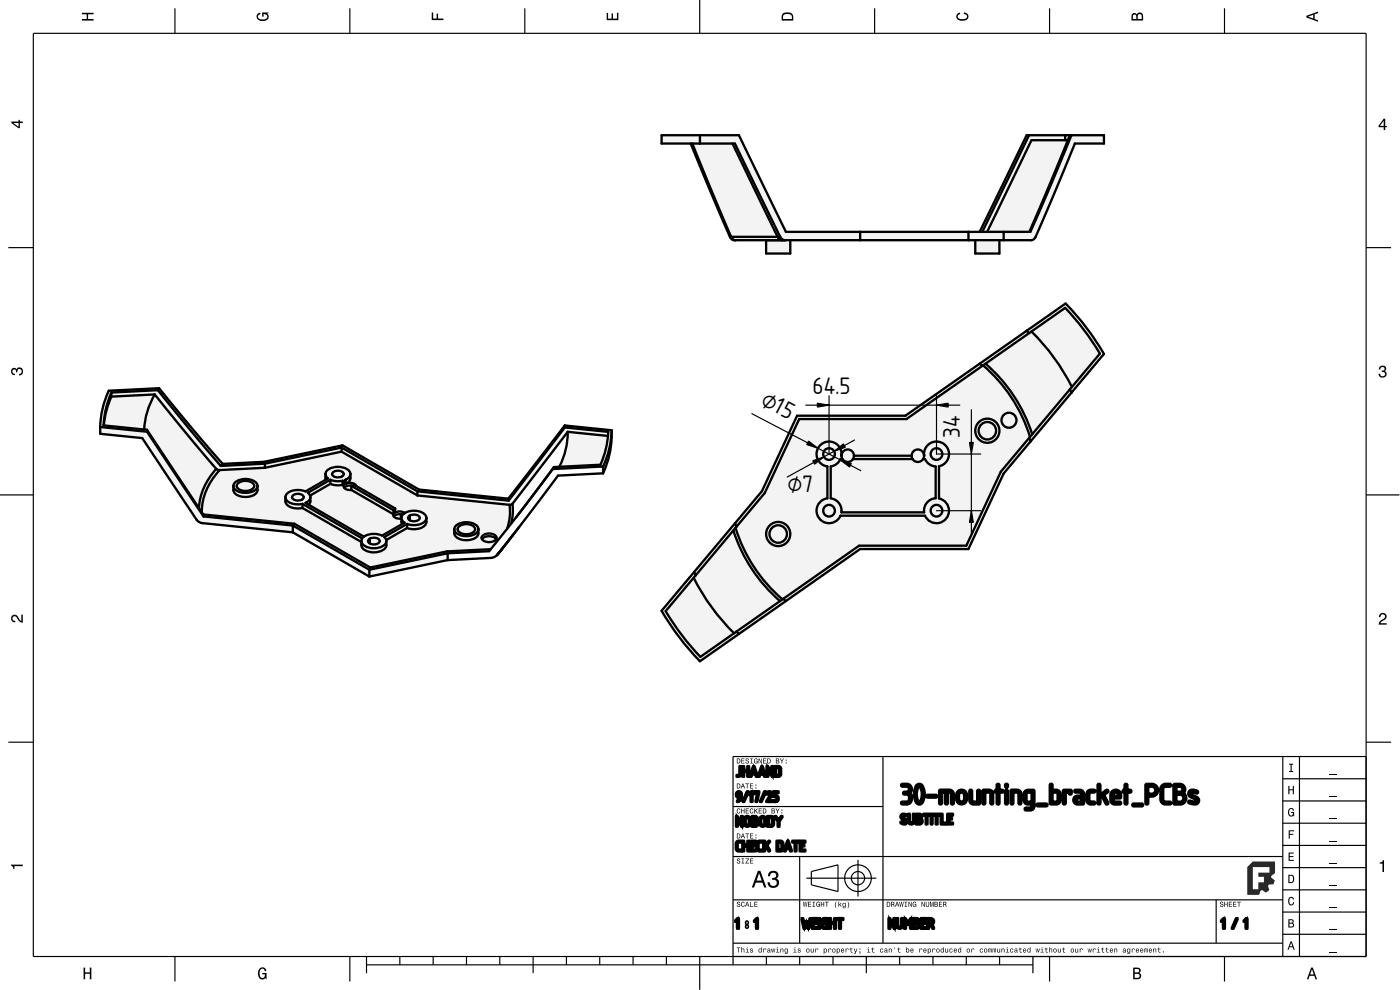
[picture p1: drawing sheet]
<svg xmlns="http://www.w3.org/2000/svg" width="420mm" height="297mm" viewBox="0 0 420 297" stroke-linecap="round" stroke-linejoin="round" font-family="sans-serif">
<defs><g id="words">
<g font-size="6.7">
<text x="243.9" y="118.1">64.5</text>
<text x="227.9" y="121.4" transform="rotate(28 227.9 121.4)">⌀15</text>
<text x="288" y="131.4" transform="rotate(-90 288 131.4)">34</text>
<text x="236.4" y="147.6">⌀7</text>
</g>
</g></defs>
<g fill="none" stroke="#000" stroke-width=".35">
<path d="M10 10h400v277h-400zM52.5 2.5v7.5M105 2.5v7.5M157.5 2.5v7.5M210 0v10M262.5 2.5v7.5M315 2.5v7.5M367.5 2.5v7.5M2.5 74.3h7.5M410 74.3h7.5M0 148.5h10M410 148.5h10"/>
<path d="M2.5 222.7h7.5M265 227v56M385 233.7h25M385 227v60M390 227v60M410 222.7h7.5M410 227h-190v62.5M220 257h165M220 242h45M240 257v26M257.5 258v11M385 253.7h25"/>
<path d="M385 247h25M385 240.3h25M220 270h165M242 263.5h21M243.5 261.5l8-2v8l-8-2zM365 270v13M385 273.7h25M385 267h25M385 260.3h25M52.5 287v7.5M105 287v7.5M110 289.5h200"/>
<path d="M110 287v5M120 287v2.5M130 287v2.5M140 287v2.5M150 287v2.5M160 287v5M170 287v2.5M180 287v2.5M190 287v2.5M200 287v2.5M210 287v10M220 283h165"/>
<path d="M230 287v2.5M240 287v2.5M250 287v2.5M260 287v5M270 287v2.5M280 287v2.5M290 287v2.5M300 287v2.5M310 287v5M315 287v7.5M367.5 287v7.5M385 280.3h25"/>
<circle cx="257.5" cy="263.5" r="4"/>
<circle cx="257.5" cy="263.5" r="2"/>
</g>
<g fill="#000">
<path d="M24.6 3.8h3.5v.5h-1.7v1.4h1.7v.5h-3.5v-.5h1.4v-1.4h-1.4z" fill-rule="evenodd"/>
<path d="M77.3 4.2l.8-.4v.5l-.3 .1a.68 .68 0 0 0-.4 .6 .68 .68 0 0 0 .4 .6 1.68 1.68 0 0 0 2.4-.6 .92 .92 0 0 0-1.1-.8v.8h-.4v-1.3h1.9v.3l-.5 .1 .4 .4a1.19 1.19 0 0 1-.9 1.7 1.9 1.9 0 0 1-2.6-1.3z" fill-rule="evenodd"/>
<path d="M129.6 3.8h.4v1.8h1v-1.5h.5v1.5h1.6v.4h-3.5z" fill-rule="evenodd"/>
<path d="M182.1 3.9h.4v1.7h1v-1.6h.5v1.6h1.2v-1.8h.4v2.3h-3.5z" fill-rule="evenodd"/>
<path d="M235 4a2.19 2.19 0 0 0-.4 2.2h3.5v-1.2a1.92 1.92 0 0 0-3.1-1zM235.3 4.4l.4-.2a1.44 1.44 0 0 1 2 .8v.7h-2.7l.1-1z" fill-rule="evenodd"/>
<path d="M287.3 4.2l.8-.4v.4l-.3 .1a.66 .66 0 0 0-.4 .6 .66 .66 0 0 0 .4 .6l.4 .2a1.59 1.59 0 0 0 2-.7 .9 .9 0 0 0-.9-.8v-.5a1.24 1.24 0 0 1 1.3 1.1 1.24 1.24 0 0 1-1 1.4 1.93 1.93 0 0 1-2.6-1.2z" fill-rule="evenodd"/>
<path d="M339.8 4.2l-.2 2h3.5v-1.4a.98 .98 0 0 0-.8-1 .98 .98 0 0 0-1.1 .6 .84 .84 0 0 0-1.4-.2zM340.1 4.5l.4-.1 .4 .1 .1 1.2h-1zM341.6 4.4l.4-.2a.57 .57 0 0 1 .7 .7v.8h-1.3z" fill-rule="evenodd"/>
<path d="M392.1 4.7v.6l3.5 1.2v-.4l-1.1-.4v-1.4l1.1-.4v-.4zM392.6 5l1.5-.5v1z" fill-rule="evenodd"/>
<path d="M3.4 36.5v.4l2.1 1.6h.5v-1.6h.8v-.4h-.8v-.5h-.4v.5zM4 36.9h1.6v1.1z" fill-rule="evenodd"/>
<path d="M415.3 35.6l-1.6 2.1v.5h1.6v.8h.4v-.8h.5v-.4h-.5v-2.2zM415.3 36.2v1.6h-1.1z" fill-rule="evenodd"/>
<path d="M3.6 110.6a.86 .86 0 0 1 1.4 .2 1.12 1.12 0 0 1 1.5-.4 1.12 1.12 0 0 1 .3 1.6l-.5 .6-.6 .1v-.5a.72 .72 0 0 0 .9-.7 .72 .72 0 0 0-.8-.7 .72 .72 0 0 0-.6 .9h-.4a.62 .62 0 0 0-.4-.8 .62 .62 0 0 0-.8 .4 .62 .62 0 0 0 .5 .8h.4l-.1 .5a1.17 1.17 0 0 1-1-.7 1.17 1.17 0 0 1 .2-1.3z" fill-rule="evenodd"/>
<path d="M414.1 110a1.01 1.01 0 0 1 1.5-.2 1.01 1.01 0 0 1 0 1.5 1.12 1.12 0 0 1 .4 1.6 1.12 1.12 0 0 1-1.6 .3l-.6-.6-.1-.5h.5a.72 .72 0 0 0 .6 .9 .72 .72 0 0 0 .8-.8 .72 .72 0 0 0-.9-.6v-.4a.62 .62 0 0 0 .8-.4 .62 .62 0 0 0-.5-.8 .62 .62 0 0 0-.7 .5l-.1 .4h-.4z" fill-rule="evenodd"/>
<path d="M3.6 184.7a1.22 1.22 0 0 1 2 .8l.8 .8v-1.9h.4v2.4a2.76 2.76 0 0 1-2-1.8 .69 .69 0 0 0-1.1 .5 .69 .69 0 0 0 .9 .8v.4a1.18 1.18 0 0 1-1.2-.6 1.18 1.18 0 0 1 .2-1.4z" fill-rule="evenodd"/>
<path d="M414.2 184.2a1.18 1.18 0 0 1 1.9 .3 1.18 1.18 0 0 1-1 1.7l-.8 .8h1.9v.4h-2.4a2.76 2.76 0 0 1 1.8-2 .69 .69 0 0 0-.5-1.1 .69 .69 0 0 0-.8 .9h-.5z" fill-rule="evenodd"/>
<path d="M221.1 227.6v1.5h.5a.77 .77 0 0 0 .6-.8 .77 .77 0 0 0-.6-.7zM221.3 227.8a.58 .58 0 0 1 .7 .5 .58 .58 0 0 1-.7 .6zM222.5 227.6v1.5h.9v-.2h-.7v-.5h.7v-.2h-.7v-.4h.7v-.2zM223.9 227.7a.6 .6 0 0 0 0 .6 .6 .6 0 0 0 .7 .2 .33 .33 0 0 1-.4 .5 .33 .33 0 0 1-.3-.4h-.2a.54 .54 0 0 0 .6 .6 .54 .54 0 0 0 .5-.7 .54 .54 0 0 0-.8-.4 .28 .28 0 0 1 .2-.4 .28 .28 0 0 1 .3 .3h.2v-.2l-.3-.2zM225.2 227.6v.2h.2v1.1h-.2v.2h.7v-.2h-.3v-1.1h.3v-.2zM226.4 227.7a.72 .72 0 0 0-.2 1 .72 .72 0 0 0 1 .3l.2 .1v-.8h-.6v.1h.4l-.2 .5a.52 .52 0 0 1-.6-.6 .52 .52 0 0 1 .7-.4l.3 .1-.3-.4zM227.7 227.6v1.5h.1v-1.3l.6 1.3h.2v-1.5h-.1v1.2l-.6-1.2zM229 227.6v1.5h.9v-.2h-.7v-.5h.7v-.2h-.7v-.4h.7v-.2zM230.3 227.6v1.5h.5a.77 .77 0 0 0 .5-.8 .77 .77 0 0 0-.5-.7zM230.5 227.8a.58 .58 0 0 1 .6 .5 .58 .58 0 0 1-.6 .6zM232.9 227.6v1.5h.5a.42 .42 0 0 0 .5-.3 .42 .42 0 0 0-.3-.5l.2-.2-.1-.4zM233.1 227.8h.3a.23 .23 0 0 1 .2 .2 .23 .23 0 0 1-.3 .2h-.2zM233.1 228.4h.3a.26 .26 0 0 1 .3 .2 .26 .26 0 0 1-.3 .3h-.3zM234.1 227.6l.5 .9v.6h.2v-.6l.5-.9h-.3l-.3 .7-.4-.7zM235.8 228.7v.4h.3v-.4zM235.8 227.9v.3h.3v-.3z" fill-rule="evenodd"/>
<path d="M221.1 235.1v1.5h.5a.77 .77 0 0 0 .6-.8 .77 .77 0 0 0-.6-.7zM221.3 235.3a.58 .58 0 0 1 .7 .5 .58 .58 0 0 1-.7 .6zM222.8 235.1l-.5 1.5h.2l.1-.5h.6l.2 .5h.2l-.5-1.5zM222.9 235.3l.3 .6h-.5zM223.7 235.1v.2h.4v1.3h.2v-1.3h.5v-.2zM225.1 235.1v1.5h.9v-.2h-.7v-.5h.7v-.2h-.7v-.4h.7v-.2zM226.7 236.2v.4h.3v-.4zM226.7 235.4v.3h.3v-.3z" fill-rule="evenodd"/>
<path d="M386.6 235.8h.4v1h1v-1h.3v2.5h-.3v-1.2h-1v1.2h-.4z" fill-rule="evenodd"/>
<path d="M386.9 229.1h1.2v.3h-.5v1.9h.5v.3h-1.2v-.3h.4v-1.9h-.4z" fill-rule="evenodd"/>
<path d="M3.3 259.4h3.5v.5h-2.5v.8h-.3a.77 .77 0 0 0-.7-.9z" fill-rule="evenodd"/>
<path d="M221.3 257.7a.6 .6 0 0 0 0 .6 .6 .6 0 0 0 .7 .3 .33 .33 0 0 1-.4 .4 .33 .33 0 0 1-.3-.4h-.2a.54 .54 0 0 0 .6 .6 .54 .54 0 0 0 .5-.7 .54 .54 0 0 0-.8-.4 .28 .28 0 0 1 .2-.4 .28 .28 0 0 1 .3 .3h.2v-.2l-.3-.2zM222.6 257.6v.2h.2v1.1h-.2v.2h.7v-.2h-.3v-1.1h.3v-.2zM223.8 257.6v.2h.8l-.9 1.3h1.1v-.2h-.9l.9-1.3zM225.1 257.6v1.5h.9v-.2h-.7v-.5h.7v-.2h-.7v-.4h.7v-.2z" fill-rule="evenodd"/>
<path d="M221.1 250.1v1.5h.5a.77 .77 0 0 0 .6-.8 .77 .77 0 0 0-.6-.7zM221.3 250.3a.58 .58 0 0 1 .7 .5 .58 .58 0 0 1-.7 .6zM222.8 250.1l-.5 1.5h.2l.1-.5h.6l.2 .5h.2l-.5-1.5zM222.9 250.3l.3 .6h-.5zM223.7 250.1v.2h.4v1.3h.2v-1.3h.5v-.2zM225.1 250.1v1.5h.9v-.2h-.7v-.5h.7v-.2h-.7v-.4h.7v-.2zM226.7 251.2v.4h.3v-.4zM226.7 250.4v.3h.3v-.3z" fill-rule="evenodd"/>
<path d="M221.3 242.7a.72 .72 0 0 0-.2 1 .72 .72 0 0 0 .9 .3l.2-.5-.4 .4a.56 .56 0 0 1-.5-.6 .56 .56 0 0 1 .6-.5l.3 .2-.4-.4zM222.4 242.6v1.5h.2v-.7h.6v.7h.2v-1.5h-.2v.6h-.6v-.6zM223.8 242.6v1.5h.9v-.2h-.7v-.5h.7v-.2h-.7v-.4h.7v-.2zM225.2 242.7a.72 .72 0 0 0-.2 1 .72 .72 0 0 0 .9 .3l.2-.5-.4 .4a.56 .56 0 0 1-.5-.6 .56 .56 0 0 1 .6-.5l.3 .2-.4-.4zM226.4 242.6v1.5h.2l.2-.8 .5 .8h.2l-.6-.9 .6-.6h-.3l-.6 .7v-.7zM227.7 242.6v1.5h.9v-.2h-.7v-.5h.7v-.2h-.7v-.4h.7v-.2zM228.9 242.6v1.5h.5a.77 .77 0 0 0 .6-.8 .77 .77 0 0 0-.6-.7zM229.1 242.7a.58 .58 0 0 1 .7 .6 .58 .58 0 0 1-.7 .6zM231.6 242.6v1.5h.5a.42 .42 0 0 0 .5-.3 .42 .42 0 0 0-.3-.5l.2-.3-.1-.3zM231.7 242.7h.4a.23 .23 0 0 1 .2 .3 .23 .23 0 0 1-.3 .2h-.3zM231.7 243.4h.4a.26 .26 0 0 1 .3 .2 .26 .26 0 0 1-.3 .3h-.4zM232.7 242.6l.6 .9v.6h.2v-.6l.5-.9h-.3l-.3 .7-.4-.7zM234.5 243.7v.4h.3v-.4zM234.5 242.9v.3h.3v-.3z" fill-rule="evenodd"/>
<path d="M386.7 255.8h1.6v.3h-1.2v.8h1.1v.3h-1.1v.8h1.2v.3h-1.6z" fill-rule="evenodd"/>
<path d="M386.7 249.1h1.7v.3h-1.3v.8h1v.3h-1v1.1h-.4z" fill-rule="evenodd"/>
<path d="M386.8 242.8a.85 .85 0 0 1 .9-.4 .85 .85 0 0 1 .7 .8h-.4l-.3-.5a1.04 1.04 0 0 0-.9 .9 1.04 1.04 0 0 0 .7 1.1l.4-.2 .1-.6h-.5v-.3h.9v1.4l-.3-.4-.4 .4a1.2 1.2 0 0 1-1.1-1.8z" fill-rule="evenodd"/>
<path d="M221.3 270.7a.6 .6 0 0 0 0 .6 .6 .6 0 0 0 .7 .3 .33 .33 0 0 1-.4 .4 .33 .33 0 0 1-.3-.4h-.2a.54 .54 0 0 0 .6 .6 .54 .54 0 0 0 .5-.7 .54 .54 0 0 0-.8-.4 .28 .28 0 0 1 .2-.4 .28 .28 0 0 1 .3 .3h.2v-.2l-.3-.2zM222.6 270.7a.72 .72 0 0 0-.2 1 .72 .72 0 0 0 .9 .3l.2-.5-.4 .4a.56 .56 0 0 1-.5-.6 .56 .56 0 0 1 .6-.5l.3 .2-.4-.4zM224.1 270.6l-.5 1.5h.2l.1-.5h.6l.2 .5h.2l-.5-1.5zM224.2 270.8l.3 .7h-.5zM225.1 270.6v1.5h1v-.2h-.8v-1.3zM226.4 270.6v1.5h.9v-.2h-.7v-.5h.7v-.2h-.7v-.4h.7v-.2z" fill-rule="evenodd"/>
<path d="M227.5 261.3l-1.9 5h.7l.5-1.5h2l.5 1.5h.7l-1.8-5zM227.8 262l.8 2.2h-1.5zM230.9 261.7l-.4 1.2h.6a.88 .88 0 0 1 .5-1.1 .88 .88 0 0 1 1.1 .4 .88 .88 0 0 1-.3 1.2h-.7v.6a1.03 1.03 0 0 1 1.4 .6 1.03 1.03 0 0 1-.7 1.3 1.03 1.03 0 0 1-1.3-.7l-.1-.5h-.7a1.68 1.68 0 0 0 2.2 1.7 1.68 1.68 0 0 0 .9-2.6l-.4-.2a1.29 1.29 0 0 0 .5-1.6 1.29 1.29 0 0 0-1.5-.7z" fill-rule="evenodd"/>
<path d="M241 270.6l.2 1.5h.2l.2-1.3 .3 1.3h.1l.3-1.5h-.2l-.2 1.2-.2-1.2h-.2l-.2 1.2-.2-1.2zM242.5 270.6v1.5h.9v-.2h-.7v-.5h.7v-.2h-.7v-.4h.7v-.2zM243.9 270.6v.2h.2v1.1h-.2v.2h.7v-.2h-.3v-1.1h.3v-.2zM245.1 270.7a.72 .72 0 0 0-.2 1 .72 .72 0 0 0 1 .3l.2 .1v-.8h-.6v.1h.4l-.2 .5a.52 .52 0 0 1-.6-.6 .52 .52 0 0 1 .7-.4l.3 .1-.3-.4zM246.3 270.6v1.5h.2v-.7h.6v.7h.2v-1.5h-.2v.6h-.6v-.6zM247.6 270.6v.2h.4v1.3h.2v-1.3h.5v-.2zM250.9 270.5a1.35 1.35 0 0 0 .1 2 1.84 1.84 0 0 1 0-2zM251.6 270.5v1.6h.2l.2-.6 .4 .6h.2l-.5-.8 .5-.4-.8 .5v-.9zM253 271a.55 .55 0 0 0-.2 .8 .55 .55 0 0 0 .8 .1 .41 .41 0 0 1-.2 .4 .41 .41 0 0 1-.5-.1 .47 .47 0 0 0 .5 .3 .47 .47 0 0 0 .4-.5v-1.1l-.2 .2-.3-.2zM253.1 271.2l.1-.1a.39 .39 0 0 1 .4 .4 .39 .39 0 0 1-.5 .3zM254.4 270.5a1.85 1.85 0 0 1 0 2 1.22 1.22 0 0 0 0-2z" fill-rule="evenodd"/>
<path d="M266.1 270.6v1.5h.5a.77 .77 0 0 0 .6-.8 .77 .77 0 0 0-.6-.7zM266.3 270.8a.58 .58 0 0 1 .7 .5 .58 .58 0 0 1-.7 .6zM267.5 270.6v1.5h.2v-.7a.45 .45 0 0 1 .5 .2 .45 .45 0 0 1 0 .5l.3-.1-.3-.7a.42 .42 0 0 0 .2-.4 .42 .42 0 0 0-.4-.3zM267.7 270.8h.2a.26 .26 0 0 1 .3 .2 .26 .26 0 0 1-.3 .3h-.2zM269.1 270.6l-.5 1.5h.2l.1-.5h.6l.2 .5h.2l-.5-1.5zM269.2 270.8l.3 .6h-.5zM269.9 270.6l.2 1.5h.2l.2-1.3 .3 1.3h.1l.3-1.5h-.2l-.1 1.2-.3-1.2h-.1l-.3 1.2-.1-1.2zM271.5 270.6v.2h.2v1.1h-.2v.2h.7v-.2h-.3v-1.1h.3v-.2zM272.7 270.6v1.5h.1v-1.3l.6 1.3h.2v-1.5h-.1v1.2l-.6-1.2zM274 270.7a.72 .72 0 0 0-.2 1 .72 .72 0 0 0 1 .3l.2 .1v-.8h-.6v.1h.4l-.2 .5a.52 .52 0 0 1-.6-.6 .52 .52 0 0 1 .7-.4l.3 .1-.3-.4zM276.6 270.6v1.5h.1v-1.3l.6 1.3h.2v-1.5h-.1v1.2l-.6-1.2zM277.8 270.6v.9a.52 .52 0 0 0 .6 .6 .52 .52 0 0 0 .5-.6v-.9h-.2v.9a.33 .33 0 0 1-.3 .4 .33 .33 0 0 1-.4-.4v-.9zM279.1 270.6v1.5h.2v-1.4l.3 1.4h.1l.3-1.4v1.4h.2v-1.5h-.3l-.2 1.3-.3-1.3zM280.5 270.6v1.5h.5a.42 .42 0 0 0 .5-.3 .42 .42 0 0 0-.3-.5l.2-.2-.1-.4zM280.7 270.8h.3a.23 .23 0 0 1 .2 .2 .23 .23 0 0 1-.3 .2h-.2zM280.7 271.4h.3a.26 .26 0 0 1 .3 .2 .26 .26 0 0 1-.3 .3h-.3zM281.8 270.6v1.5h1v-.2h-.8v-.5h.7v-.2h-.7v-.4h.7v-.2zM283.1 270.6v1.5h.2v-.7a.45 .45 0 0 1 .5 .2 .45 .45 0 0 1 .1 .5l.2-.1-.3-.7a.42 .42 0 0 0 .2-.4 .42 .42 0 0 0-.4-.3zM283.3 270.8h.2a.26 .26 0 0 1 .3 .2 .26 .26 0 0 1-.3 .3h-.2z" fill-rule="evenodd"/>
<path d="M366.3 270.7a.6 .6 0 0 0 0 .6 .6 .6 0 0 0 .7 .3 .33 .33 0 0 1-.4 .4 .33 .33 0 0 1-.3-.4h-.2a.54 .54 0 0 0 .6 .6 .54 .54 0 0 0 .5-.7 .54 .54 0 0 0-.8-.4 .28 .28 0 0 1 .2-.4 .28 .28 0 0 1 .3 .3h.2v-.2l-.3-.2zM367.4 270.6v1.5h.2v-.7h.6v.7h.2v-1.5h-.2v.6h-.6v-.6zM368.8 270.6v1.5h.9v-.2h-.7v-.5h.7v-.2h-.7v-.4h.7v-.2zM370.1 270.6v1.5h.9v-.2h-.7v-.5h.7v-.2h-.7v-.4h.7v-.2zM371.3 270.6v.2h.4v1.3h.2v-1.3h.5v-.2z" fill-rule="evenodd"/>
<path d="M386.7 262.5v2.5h.8a1.28 1.28 0 0 0 1-1.3 1.28 1.28 0 0 0-1-1.2zM387 262.8a.96 .96 0 0 1 1.1 .9 .96 .96 0 0 1-1.1 1z" fill-rule="evenodd"/>
<path d="M386.7 275.8v2.5h.9a.7 .7 0 0 0 .8-.5 .7 .7 0 0 0-.5-.8l.4-.6a.62 .62 0 0 0-.8-.6zM387 276.1h.5a.38 .38 0 0 1 .4 .4 .38 .38 0 0 1-.4 .3h-.5zM387 277.1h.5a.44 .44 0 0 1 .5 .5 .44 .44 0 0 1-.4 .4h-.6z" fill-rule="evenodd"/>
<path d="M386.8 269.4a.85 .85 0 0 1 1-.3 .85 .85 0 0 1 .6 .8h-.4l-.3-.5a1.05 1.05 0 0 0-.8 .9 1.05 1.05 0 0 0 .6 1.1l.4-.2 .2-.5h.3a.89 .89 0 0 1-.7 1 .89 .89 0 0 1-1-.8z" fill-rule="evenodd"/>
<path d="M414.1 258.8a.77 .77 0 0 0 .9-.7h.4v3.5h-.5v-2.5h-.8z" fill-rule="evenodd"/>
<path d="M25.1 290.3h.4v1.4h1.5v-1.4h.4v3.5h-.4v-1.6h-1.5v1.6h-.4z" fill-rule="evenodd"/>
<path d="M77.8 290.7a1.19 1.19 0 0 1 1.3-.4 1.19 1.19 0 0 1 .9 1.1h-.5l-.1-.3a.68 .68 0 0 0-.6-.5 .68 .68 0 0 0-.7 .4 1.68 1.68 0 0 0 .6 2.5 .92 .92 0 0 0 .8-1.1h-.8v-.5h1.3v1.9h-.2l-.1-.5-.4 .5a1.19 1.19 0 0 1-1.8-1v-1.5z" fill-rule="evenodd"/>
<path d="M221.1 284.3v.2h.4v1.3h.2v-1.3h.5v-.2zM222.5 284.2v1.6h.2v-.8l.3-.3 .2 .2v.9h.2v-.8a.38 .38 0 0 0-.3-.4 .38 .38 0 0 0-.4 .2v-.6zM223.9 284.7l.3 .1v.8l-.4 .2h1l-.4-.2v-.9zM224.2 284.2l.2 .2zM225.2 284.7v.4l.6 .3a.26 .26 0 0 1-.2 .3 .26 .26 0 0 1-.3-.3h-.2a.42 .42 0 0 0 .6 .4 .42 .42 0 0 0 .1-.7l-.5-.2 .2-.2 .5 .2-.1-.2zM227.8 284.7a.54 .54 0 0 0-.2 .8 .54 .54 0 0 0 .8 .1l.2 .2v-1.6h-.2v.6l-.3-.2zM227.9 284.9l.1-.1a.39 .39 0 0 1 .4 .4 .39 .39 0 0 1-.5 .3zM229.1 284.6v1.2h.2v-1l.7 .2a.38 .38 0 0 0-.3-.4 .38 .38 0 0 0-.5 .2zM230.4 284.7l-.1 .3 .5-.2 .1 .3a.42 .42 0 0 0-.6 .1 .42 .42 0 0 0 .3 .6l.7-.2-.2-.9zM230.5 285.4a.25 .25 0 0 1 .5 0 .25 .25 0 0 1-.5 0zM231.4 284.6l.3 1.2h.2l.2-1 .1 1h.2l.3-1.2h-.2l-.2 1-.2-1h-.1l-.2 1-.2-1zM233 284.7l.3 .1v.8l-.4 .2h1l-.4-.2v-.9zM233.3 284.2l.2 .2zM234.2 284.6v1.2h.2v-.8l.3-.3 .2 .2v.9h.2v-.8a.38 .38 0 0 0-.3-.4 .38 .38 0 0 0-.4 .2zM235.6 284.7a.55 .55 0 0 0-.2 .8 .55 .55 0 0 0 .8 .1 .41 .41 0 0 1-.2 .5 .41 .41 0 0 1-.5-.2 .47 .47 0 0 0 .5 .3 .47 .47 0 0 0 .4-.5v-1.1l-.2 .2-.3-.2zM235.7 284.9l.1-.1a.39 .39 0 0 1 .4 .4 .39 .39 0 0 1-.5 .3zM238.2 284.7l.3 .1v.8l-.4 .2h1l-.4-.2v-.9zM238.5 284.2l.2 .2zM239.5 284.7v.4l.6 .3a.26 .26 0 0 1-.2 .3 .26 .26 0 0 1-.3-.3h-.2a.42 .42 0 0 0 .6 .4 .42 .42 0 0 0 .1-.7l-.5-.2 .3-.2 .4 .2-.1-.2zM242 285.2a.57 .57 0 0 0 1.1 0 .57 .57 0 0 0-1.1 0zM242.2 284.9l.1-.1a.4 .4 0 0 1 .5 .4 .4 .4 0 0 1-.6 .3zM243.3 284.6v.8a.38 .38 0 0 0 .3 .4 .38 .38 0 0 0 .4-.2l.2 .2v-1.2h-.2v.8l-.3 .2-.2-.1v-.9zM244.7 284.6v1.2h.2l.1-1 .6 .2a.38 .38 0 0 0-.3-.4 .38 .38 0 0 0-.4 .2zM247.2 284.6v1.6h.2l.1-.5a.53 .53 0 0 0 .7-.5 .53 .53 0 0 0-.8-.4zM247.5 284.9l.1-.1a.39 .39 0 0 1 .4 .4 .39 .39 0 0 1-.5 .3zM248.6 284.6v1.2h.2l.1-1 .6 .2a.38 .38 0 0 0-.3-.4 .38 .38 0 0 0-.4 .2zM249.8 285.2a.57 .57 0 0 0 1.1 0 .57 .57 0 0 0-1.1 0zM250 284.9l.1-.1a.4 .4 0 0 1 .5 .4 .4 .4 0 0 1-.6 .3zM251.1 284.6v1.6h.2l.1-.5a.53 .53 0 0 0 .7-.5 .53 .53 0 0 0-.8-.4zM251.4 284.9l.1-.1a.39 .39 0 0 1 .4 .4 .39 .39 0 0 1-.5 .3zM252.5 284.7a.57 .57 0 0 0-.1 .9 .57 .57 0 0 0 .9 0v-.2l-.5 .2-.2-.3h.7l-.1-.6-.3-.1zM252.7 284.8h.3l.2 .3h-.6zM253.8 284.6v1.2h.2l.1-1 .6 .2a.38 .38 0 0 0-.3-.4 .38 .38 0 0 0-.4 .2zM255.3 284.3v.4l-.4 .1h.4l.1 .9 .5 .1-.4-.4v-.6h.4v-.1h-.4v-.4zM256.2 284.6l.5 1.2-.4 .4h.3l.7-1.6h-.2l-.3 1-.4-1zM257.9 284.6v.3h.3v-.3zM257.9 285.5l.2 .3-.2 .4 .3-.4v-.3zM260.3 284.7l.3 .1v.8l-.4 .2h1l-.4-.2v-.9zM260.6 284.2l.2 .2zM261.8 284.3v.4l-.3 .1h.3l.1 .9 .5 .1-.4-.4v-.6h.4v-.1h-.4v-.4zM264.2 284.7a.57 .57 0 0 0 0 .9 .57 .57 0 0 0 .8 0l-.1-.2a.32 .32 0 0 1-.5 0 .32 .32 0 0 1 0-.4 .32 .32 0 0 1 .5 0h.2l-.3-.4zM265.6 284.7l-.2 .3 .6-.2 .1 .3a.42 .42 0 0 0-.7 .1 .42 .42 0 0 0 .3 .6l.7-.2-.2-.9zM265.6 285.4a.25 .25 0 0 1 .5 0 .25 .25 0 0 1-.5 0zM266.7 284.6v1.2h.2v-.8l.3-.3 .2 .2v.9h.2v-.8a.38 .38 0 0 0-.2-.4 .38 .38 0 0 0-.5 .2zM268.4 284.2l.2 .6zM269.6 284.3v.4l-.3 .1h.3l.1 .9 .5 .1-.4-.4v-.6h.4v-.1h-.4v-.4zM271.9 284.2v1.6l.2-.2a.5 .5 0 0 0 .8-.4 .5 .5 0 0 0-.8-.4v-.6zM272.2 284.9l.1-.1a.39 .39 0 0 1 .4 .4 .39 .39 0 0 1-.5 .3zM273.3 284.7a.57 .57 0 0 0-.1 .9 .57 .57 0 0 0 .9 0v-.2l-.5 .2-.2-.3h.8l-.2-.6-.3-.1zM273.5 284.8h.3l.2 .3h-.6zM275.9 284.6v1.2h.2l.1-1 .6 .2a.38 .38 0 0 0-.3-.4 .38 .38 0 0 0-.4 .2zM277.2 284.7a.57 .57 0 0 0 0 .9 .57 .57 0 0 0 .8 0l.1-.2-.6 .2-.2-.3h.8l-.2-.6-.3-.1zM277.4 284.8h.3l.2 .3h-.6zM278.4 284.6v1.6h.2l.1-.5a.53 .53 0 0 0 .8-.5 .53 .53 0 0 0-.9-.4zM278.7 284.9l.1-.1a.39 .39 0 0 1 .4 .4 .39 .39 0 0 1-.5 .3zM279.8 284.6v1.2h.2l.1-1 .6 .2a.38 .38 0 0 0-.3-.4 .38 .38 0 0 0-.4 .2zM281 285.2a.57 .57 0 0 0 1.1 0 .57 .57 0 0 0-1.1 0zM281.3 284.9l.1-.1a.4 .4 0 0 1 .4 .4 .4 .4 0 0 1-.5 .3zM282.4 284.7a.54 .54 0 0 0-.1 .8 .54 .54 0 0 0 .8 .1l.1 .2v-1.6h-.1v.6l-.4-.2zM282.6 284.9v-.1a.39 .39 0 0 1 .5 .4 .39 .39 0 0 1-.5 .3zM283.6 284.6v.8a.38 .38 0 0 0 .3 .4 .38 .38 0 0 0 .5-.2l.1 .2v-1.2h-.1l-.1 .8-.3 .2-.2-.1v-.9zM285 284.7a.57 .57 0 0 0 0 .9 .57 .57 0 0 0 .8 0l-.1-.2a.32 .32 0 0 1-.5 0 .32 .32 0 0 1 0-.4 .32 .32 0 0 1 .5 0h.2l-.3-.4zM286.3 284.7a.57 .57 0 0 0 0 .9 .57 .57 0 0 0 .8 0l.1-.2-.6 .2-.2-.3h.8l-.2-.6-.3-.1zM286.5 284.8h.3l.2 .3h-.6zM287.6 284.7a.54 .54 0 0 0-.1 .8 .54 .54 0 0 0 .8 .1l.2 .2v-1.6h-.2v.6l-.4-.2zM287.8 284.9v-.1a.39 .39 0 0 1 .5 .4 .39 .39 0 0 1-.5 .3zM290.1 285.2a.57 .57 0 0 0 1.1 0 .57 .57 0 0 0-1.1 0zM290.4 284.9l.1-.1a.4 .4 0 0 1 .4 .4 .4 .4 0 0 1-.5 .3zM291.5 284.6v1.2h.2l.1-1 .6 .2a.38 .38 0 0 0-.3-.4 .38 .38 0 0 0-.4 .2zM294.2 284.7a.57 .57 0 0 0-.1 .9 .57 .57 0 0 0 .8 0l-.1-.2a.32 .32 0 0 1-.5 0 .32 .32 0 0 1 0-.4 .32 .32 0 0 1 .5 0h.2l-.3-.4zM295.3 285.2a.57 .57 0 0 0 1.1 0 .57 .57 0 0 0-1.1 0zM295.6 284.9l.1-.1a.4 .4 0 0 1 .4 .4 .4 .4 0 0 1-.5 .3zM296.6 284.6v1.2h.2l.1-1.1 .1 1.1h.2l.2-1.1 .1 1.1h.1l-.1-1.2zM297.9 284.6v1.2h.2l.1-1.1 .1 1.1h.2l.2-1.1 .1 1.1h.1l-.1-1.2zM299.3 284.6v.8a.38 .38 0 0 0 .2 .4 .38 .38 0 0 0 .5-.2l.2 .2v-1.2h-.2l-.1 .8-.2 .2-.2-.1-.1-.9zM300.6 284.6v1.2h.2v-.8l.3-.3 .2 .2v.9h.2v-.8a.38 .38 0 0 0-.3-.4 .38 .38 0 0 0-.5 .2zM302 284.7l.3 .1v.8l-.4 .2h.9l-.4-.2v-.9zM302.3 284.2l.2 .2zM303.3 284.7a.57 .57 0 0 0-.1 .9 .57 .57 0 0 0 .9 0l-.2-.2a.32 .32 0 0 1-.5 0 .32 .32 0 0 1 0-.4 .32 .32 0 0 1 .5 0h.2l-.3-.4zM304.6 284.7l-.1 .3 .2-.2a.23 .23 0 0 1 .3-.1 .23 .23 0 0 1 .1 .4 .42 .42 0 0 0-.6 .1 .42 .42 0 0 0 .3 .6l.6-.2-.2-.9zM304.6 285.4a.25 .25 0 0 1 .5 0 .25 .25 0 0 1-.5 0zM306 284.3v.4l-.3 .1h.3l.1 .9 .5 .1-.4-.4v-.6h.4v-.1h-.4v-.4zM307.2 284.7a.57 .57 0 0 0-.1 .9 .57 .57 0 0 0 .8 0l.1-.2-.6 .2-.2-.3h.8l-.1-.6-.4-.1zM307.3 284.8h.3l.2 .3h-.6zM308.4 284.7a.54 .54 0 0 0-.1 .8 .54 .54 0 0 0 .8 .1l.2 .2v-1.6h-.2v.6l-.4-.2zM308.6 284.9l.1-.1a.39 .39 0 0 1 .4 .4 .39 .39 0 0 1-.5 .3zM310.8 284.6l.3 1.2h.1l.2-1 .2 1h.2l.3-1.2h-.2l-.2 1-.2-1h-.2l-.1 1-.2-1zM312.4 284.7l.3 .1v.8l-.4 .2h.9l-.3-.2v-.9zM312.7 284.2l.2 .2zM313.8 284.3v.4l-.3 .1h.3l.1 .9 .6 .1-.5-.4v-.6h.5v-.1h-.5v-.4zM314.9 284.2v1.6h.2v-.8l.3-.3 .2 .2v.9h.2v-.8a.38 .38 0 0 0-.3-.4 .38 .38 0 0 0-.4 .2v-.6zM316.1 285.2a.6 .6 0 0 0 1.2 0 .6 .6 0 0 0-1.2 0zM316.4 284.9l.1-.1a.4 .4 0 0 1 .4 .4 .4 .4 0 0 1-.5 .3zM317.5 284.6v.8a.38 .38 0 0 0 .2 .4 .38 .38 0 0 0 .5-.2l.2 .2v-1.2h-.2v.8l-.3 .2-.2-.1v-.9zM319 284.3v.4l-.3 .1h.3l.1 .9 .6 .1-.5-.4v-.6h.5v-.1h-.5v-.4zM321.3 285.2a.6 .6 0 0 0 1.2 0 .6 .6 0 0 0-1.2 0zM321.6 284.9l.1-.1a.4 .4 0 0 1 .4 .4 .4 .4 0 0 1-.5 .3zM322.7 284.6v.8a.38 .38 0 0 0 .2 .4 .38 .38 0 0 0 .5-.2l.2 .2v-1.2h-.2v.8l-.3 .2-.2-.1v-.9zM324.1 284.6v1.2h.1l.1-1 .7 .2a.38 .38 0 0 0-.3-.4 .38 .38 0 0 0-.5 .2zM326.4 284.6l.3 1.2h.2l.1-1 .2 1h.2l.3-1.2h-.2l-.2 1-.2-1h-.2l-.1 1-.2-1zM328 284.6v1.2h.1l.1-1 .7 .2a.38 .38 0 0 0-.3-.4 .38 .38 0 0 0-.5 .2zM329.3 284.7l.3 .1v.8l-.4 .2h1l-.4-.2v-.9zM329.6 284.2l.2 .2zM330.7 284.3v.4l-.3 .1h.3l.1 .9 .6 .1-.5-.4v-.6h.5v-.1h-.5v-.4zM332 284.3v.4l-.3 .1h.3l.1 .9 .6 .1-.5-.4v-.6h.5v-.1h-.5v-.4zM333.2 284.7a.57 .57 0 0 0-.1 .9 .57 .57 0 0 0 .8 0l.1-.2-.6 .2-.1-.3h.7l-.1-.6-.4-.1zM333.3 284.8h.4l.1 .3h-.5zM334.4 284.6v1.2h.2v-.8l.3-.3 .2 .2v.9h.2v-.8a.38 .38 0 0 0-.3-.4 .38 .38 0 0 0-.4 .2zM337.1 284.7l-.1 .3 .2-.2a.23 .23 0 0 1 .4-.1 .23 .23 0 0 1 0 .4 .42 .42 0 0 0-.6 .1 .42 .42 0 0 0 .3 .6l.7-.2-.3-.9zM337.2 285.4a.25 .25 0 0 1 .5 0 .25 .25 0 0 1-.5 0zM338.3 284.7a.55 .55 0 0 0-.1 .8 .55 .55 0 0 0 .8 .1 .41 .41 0 0 1-.2 .5 .41 .41 0 0 1-.5-.2 .47 .47 0 0 0 .5 .3 .47 .47 0 0 0 .4-.5v-1.1l-.2 .2-.3-.2zM338.5 284.9l.1-.1a.39 .39 0 0 1 .4 .4 .39 .39 0 0 1-.5 .3zM339.7 284.6v1.2h.2v-1l.7 .2a.38 .38 0 0 0-.3-.4 .38 .38 0 0 0-.5 .2zM341 284.7a.57 .57 0 0 0-.1 .9 .57 .57 0 0 0 .8 0l.1-.2-.6 .2-.1-.3h.7l-.1-.6-.4-.1zM341.1 284.8h.4l.1 .3h-.5zM342.3 284.7a.57 .57 0 0 0-.1 .9 .57 .57 0 0 0 .8 0l.1-.2-.6 .2-.1-.3h.7l-.1-.6-.4-.1zM342.4 284.8h.4l.1 .3h-.5zM343.4 284.6v1.2h.2l.2-1.1 .1 1.1h.1l.2-1.1 .1 1.1h.2l-.1-1.2zM344.9 284.7a.57 .57 0 0 0-.1 .9 .57 .57 0 0 0 .8 0l.1-.2-.6 .2-.1-.3h.7l-.1-.6-.4-.1zM345 284.8h.4l.1 .3h-.5zM346.1 284.6v1.2h.2v-.8l.3-.3 .2 .2v.9h.2v-.8a.38 .38 0 0 0-.3-.4 .38 .38 0 0 0-.4 .2zM347.7 284.3v.4l-.4 .1h.4v.9l.6 .1-.5-.4v-.6h.5v-.1h-.5v-.4zM349 285.5v.3h.3v-.3z" fill-rule="evenodd"/>
<path d="M340.1 290.3v3.5h1.3a.98 .98 0 0 0 1.1-.7 .98 .98 0 0 0-.6-1.2 .86 .86 0 0 0 .4-1 .86 .86 0 0 0-1-.6zM340.5 290.7h.8a.53 .53 0 0 1 .6 .6 .53 .53 0 0 1-.7 .5h-.7zM340.5 292.2h.8a.61 .61 0 0 1 .7 .6 .61 .61 0 0 1-.7 .6h-.8z" fill-rule="evenodd"/>
<path d="M387.3 282.5l-.9 2.5h.3l.3-.8h1l.2 .8h.4l-.9-2.5zM387.5 282.8l.4 1.1h-.8z" fill-rule="evenodd"/>
<path d="M393.5 290.3l-1.3 3.5h.5l.3-1h1.4l.4 1h.5l-1.3-3.5zM393.7 290.8l.6 1.6h-1.1z" fill-rule="evenodd"/>
</g>
<path d="M398.9 239h2.2M398.9 232.4h2.2M398.9 259h2.2M398.9 252.4h2.2M398.9 245.7h2.2M398.9 279h2.2M398.9 272.4h2.2M398.9 265.7h2.2M398.9 285.7h2.2" fill="none" stroke="#000" stroke-width=".3"/>
<path d="M374.3 260.2v8.3h3.4l.7-1.3 .4-.1 1.1 .7 .9-.6-.2-1.5 .3-.3 1.2-.1 .4-1-.1-.3-.9-.7v-.3l1.1-1 .1-3.5h-6.7zM376 260.2h5v1.6h-3.3v1.3h1.6v1.6h-1.6v2.1h-1.7z" fill-rule="evenodd" fill="#212529"/>
<g fill="#000" stroke="#000" stroke-width="1" stroke-linecap="butt">
<path d="M222.1 230l.2 .1v2.1a.72 .72 0 0 1-.4 .7 .72 .72 0 0 1-.7-.1l.8-.4zM222.9 230l.3 .2v1h1.2v-1.1l.3-.1v2.9l-.3-.1v-1.3h-1.2v1.3l-.3 .1zM226.1 230l.3 .1 .8 2.6-.1 .2-.3-.7h-1.1l-.3 .7-.2-.1zM226.2 230.6l-.4 1.3h.9zM228.6 230l.2 .1 .9 2.6-.1 .2-.4-.7h-1.1l-.2 .7-.3-.1zM228.7 230.6l-.5 1.3h.9zM230.2 230l.3 .1 1.2 2.1v-2.1l.2-.1v2.9l-.2-.1-1.2-2.1v2.1l-.3 .1zM232.8 230.3v2.4l.9-.1 .3-.4v-1.6l-.3-.3zM232.6 230h1.2l.5 .5v1.9l-.5 .5h-1.2z"/>
<path d="M270.6 235.4l.3-.1a1.95 1.95 0 0 1 2.6 1.2l-.1 .9-.5 .6a1.83 1.83 0 0 1 .6 2.2 1.83 1.83 0 0 1-2.1 1h-.7l-.1-.3a1.67 1.67 0 0 1 1.6-.3 1.29 1.29 0 0 0 .7-1.6 1.29 1.29 0 0 0-1.6-.8v-.5a1.07 1.07 0 0 0 1.3-.2 1.07 1.07 0 0 0 .1-1.3l-.4-.3h-1.6zM275.6 236a4.4 4.4 0 0 0 .1 4.6l.2 .1a2.74 2.74 0 0 0 .9-2.7v-.2a2.11 2.11 0 0 0-.9-1.9zM275.2 235.6a1.22 1.22 0 0 1 1.3-.1 1.22 1.22 0 0 1 .6 1.2l.3 2.1a2.29 2.29 0 0 1-1.5 2.4 2.41 2.41 0 0 1-1.5-2.7l.3-1.8zM278.2 238.7l2.6-.1 .3 .3-.3 .3h-2.4l-.2-.2zM282.1 237.1h2.8a1.46 1.46 0 0 1 1.2 2.1v1.7l-.3 .3-.3-.3v-2.9l-.4-.3h-.8v3.2l-.1 .3h-.3l-.2-3.5h-1.1v3.2l-.2 .3h-.3zM288 237.9l-.3 .4v1.5a.92 .92 0 0 0 .9 .8 .92 .92 0 0 0 .9-.9 1.84 1.84 0 0 0-.3-1.8l-.6-.3zM287.4 237.6a1.47 1.47 0 0 1 1.6-.5 1.47 1.47 0 0 1 1 1.3v1.4a1.46 1.46 0 0 1-1.4 1.4 1.46 1.46 0 0 1-1.5-1.4 2.49 2.49 0 0 1 .3-2.2zM291.2 237.1h.3l.1 .4v2.7l.6 .5h1.2v-3.3l.1-.2 .5 .1v3.8l-1.8 .1a1.5 1.5 0 0 1-1.1-2.1zM295.1 237.1h.2a2.27 2.27 0 0 1 2.6 .8v2.9l-.2 .4-.3-.4v-2.5a.84 .84 0 0 0-1.3-.6h-.5v3.2l-.2 .3h-.3zM299.4 235.4l.4 .1v1.6l1.1 .1 .1 .2-.1 .3h-1.1v3.2l-.3 .3-.2-.3v-3.2l-.5-.1-.1-.2 .1-.3h.5zM301.9 237.1h.3l.1 .3v3.5l-.2 .3-.3-.3zM301.9 235.4l.4 .1-.1 .6-.4-.1zM303.6 237.1h.1a2.27 2.27 0 0 1 2.6 .8l.1 2.9-.3 .4-.3-.4v-2.5a.84 .84 0 0 0-1.3-.6h-.5v3.2l-.1 .3h-.3zM308.1 237.9l-.2 .4 .1 2.1 .4 .3h1.3v-3zM307.7 237.5a3 3 0 0 1 2.6-.2v4.6a1.32 1.32 0 0 1-1.8 1.1h-.7l-.1-.4 1.3-.1a.6 .6 0 0 0 .7-.6v-.7a1.91 1.91 0 0 1-2.3-.8v-2.1zM311.3 241.4l2.6-.2 .3 .3-.3 .3h-2.3l-.3-.1zM315.7 237.7v3h1.2a.78 .78 0 0 0 .7-1.1l-.2-1.8zM315.3 235.4l.4 .1v1.6h1.6l.7 .6 .1 2.4-.3 .8a2.55 2.55 0 0 1-2.3 .3l-.3-.2zM319.2 237.2l2-.1a.65 .65 0 0 1 0 1.2l-.3-.2v-.4h-1.2v3.2l-.1 .3h-.4zM323 239.6a.6 .6 0 0 0-.1 .7 .6 .6 0 0 0 .5 .3h1.2v-1.2zM322.6 237.2l1.8-.1 .8 .9-.1 3.1-1.7 .1a1.19 1.19 0 0 1-1.1-1.2 1.19 1.19 0 0 1 1.1-1.1h1.2v-.9l-.4-.3-1.5-.1zM326.5 237.4l.7-.3h1.1l.3 .3-.3 .3a.99 .99 0 0 0-1.1 0 .99 .99 0 0 0-.4 1v1.2a.6 .6 0 0 0 .6 .7l1 .1 .2 .2a1.44 1.44 0 0 1-1.8 .2 1.44 1.44 0 0 1-.6-1.7l.1-1.4zM329.7 235.4h.3l.1 .3v2.9l1.9-1.4h.5l-.2 .4-1.1 .9 1.3 2.4-.2 .3-.4-.1-1.1-2.3-.7 .5v1.8h-.5zM334.2 238l-.2 .9h1.8a.93 .93 0 0 0-.5-1.1 .93 .93 0 0 0-1.1 .2zM333.9 237.5a1.47 1.47 0 0 1 1.9 0 1.47 1.47 0 0 1 .3 1.9h-2.1v.5a.59 .59 0 0 0 .6 .8h1.4l.3 .3-.3 .2h-1.4a1.5 1.5 0 0 1-1.2-2v-1zM337.8 235.4l.4 .1v1.6l1.1 .1 .1 .2-.1 .3h-1.1v3.2l-.3 .3-.3-.3v-3.2l-.4-.1-.1-.2 .1-.3h.4zM340 241.4l2.6-.2 .3 .3-.3 .3h-2.3l-.3-.1zM344.5 235.9v2.4h1.3a1.2 1.2 0 0 0 1-1.3 1.2 1.2 0 0 0-1.2-1.1zM344 235.4l.2-.1a3.1 3.1 0 0 1 2.5 .4 1.78 1.78 0 0 1 .6 1.9 1.78 1.78 0 0 1-1.5 1.3h-1.3l-.1 2.2-.4 .1zM348.8 235.7l.8-.4 1.7 .2-.1 .4-1.8 .1-.4 .8 .1 3.4 .5 .4 1.6 .1 .1 .4-.2 .1a2.44 2.44 0 0 1-2.2-.3l-.3-.4-.2-.7v-3.3zM352.5 235.4l1.4-.1a1.49 1.49 0 0 1 1.5 .9 1.49 1.49 0 0 1-.4 1.8 1.77 1.77 0 0 1 .8 1.9 1.77 1.77 0 0 1-1.5 1.3l-2-.1v-5.4zM352.9 238.3v2.4h1.2a1.19 1.19 0 0 0 1.2-1.2 1.19 1.19 0 0 0-1.2-1.2zM352.9 235.9v1.8a2.07 2.07 0 0 0 1.9-.2 .93 .93 0 0 0 .1-1 .93 .93 0 0 0-.8-.6zM357 237.4a1.9 1.9 0 0 1 2.4 .2l-.4 .3a1.2 1.2 0 0 0-1.7 .2l.3 .5 1.5 .6a1.13 1.13 0 0 1 .4 1.6 1.13 1.13 0 0 1-1.6 .4l-1.1-.4 .1-.4h.4a1.17 1.17 0 0 0 1.8-.2l-.1-.3-2.1-1.2-.1-.6z"/>
<path d="M221.2 237.8a.79 .79 0 0 1 1-.1 .79 .79 0 0 1 .3 1 1.38 1.38 0 0 1-1.1 1.8l.8-1.2a.93 .93 0 0 1-1.1-.3 .93 .93 0 0 1 .1-1.2zM221.4 237.9a.63 .63 0 0 0 0 .9 .63 .63 0 0 0 .8 .1l-.1-.9zM224.3 237.6l.2 .1-1.2 2.7-.2 .1zM225.4 237.6l.3 .1-.1 2.8-.2-2.5-.4 .4-.2-.1zM226.3 237.6l1.4 .1-.7 2.8-.1-.2 .5-2.5h-.8l-.2 .3zM229.5 237.6l.2 .1-1.2 2.7-.2 .1zM230.4 237.8a.74 .74 0 0 1 1-.1 .74 .74 0 0 1 .1 1l-1 1.5h1l.1 .3h-1.4l1-1.9a.51 .51 0 0 0-.2-.8 .51 .51 0 0 0-.7 .5l-.2-.2zM232.1 237.6l1.4 .1-1.1 .1v.9a.92 .92 0 0 1 1.1 .7 .92 .92 0 0 1-.7 1.1l-.7-.1 .7-.2a.61 .61 0 0 0 .5-.6 .61 .61 0 0 0-.6-.6h-.6z"/>
<path d="M221.2 252.6l1.2-.2v.2l-.9 .1-.2 .2v1.7l.2 .4 .8 .1 .1 .2h-.9l-.5-.4v-1.8zM223 252.4l.2 .2v1h1.2v-1.1l.3-.1v2.9l-.3-.1v-1.3h-1.2v1.3l-.2 .1zM225.3 252.4h1.4l-.1 .3h-1v.9l.9 .1-.9 .1v1.2h1l.1 .3h-1.4zM227.5 252.6l1.2-.2v.2l-.9 .1-.2 .2-.1 1.7 .3 .4 .8 .1 .1 .2h-1l-.4-.4-.1-1.8zM229.2 252.4l.3 .1v1.3l1.2-1.4 .2 .1-.8 1.1 .8 1.5v.2l-1-1.5-.4 .4-.1 1.1h-.2zM233.5 252.7v2.4l.9-.1 .3-.4-.1-1.6-.2-.3zM233.2 252.4h1.2l.5 .5v1.9l-.5 .5h-1.2zM236.4 252.4l.2 .1 .9 2.6-.1 .2-.4-.7h-1.1l-.2 .7-.3-.1zM236.5 253l-.5 1.3h.9zM237.9 252.4l1.7 .1-.7 .2-.1 2.6-.2-2.6-.7-.1zM240.2 252.4h1.3l-.1 .3h-1v.9l.9 .1-.9 .1v1.2h1l.2 .3h-1.5z"/>
<path d="M221.1 245l.2 .1 1.2 2.1v-2.1l.3-.1v2.9l-.3-.1-1.2-2.1v2.1l-.2 .1zM223.9 245.4l-.3 1.7a.6 .6 0 0 0 .7 .5 .6 .6 0 0 0 .6-.6v-1.1a.6 .6 0 0 0-.4-.6 .6 .6 0 0 0-.6 .1zM223.6 245.2a.89 .89 0 0 1 1-.2 .89 .89 0 0 1 .5 .9v1.1a.88 .88 0 0 1-.8 .9 .88 .88 0 0 1-.9-.8v-1.5zM225.8 245h.7a.75 .75 0 0 1 .8 .4 .75 .75 0 0 1-.2 .9 .89 .89 0 0 1 .4 .9 .89 .89 0 0 1-.8 .7h-1zM226 246.5v1.2h.6a.6 .6 0 0 0 .6-.6 .6 .6 0 0 0-.6-.6zM226 245.3v.9h.6a.45 .45 0 0 0 .5-.5 .45 .45 0 0 0-.5-.4zM228.5 245.4l-.2 1.7a.6 .6 0 0 0 .7 .5 .6 .6 0 0 0 .5-.6v-1.1a.6 .6 0 0 0-.3-.6 .6 .6 0 0 0-.7 .1zM228.3 245.2a.89 .89 0 0 1 1-.2 .89 .89 0 0 1 .5 .9v1.1a.88 .88 0 0 1-.9 .9 .88 .88 0 0 1-.9-.8l.1-1.5zM230.7 245.3v2.3h.9l.3-.4-.1-1.7-.2-.2zM230.4 245h1.2l.5 .5v1.9l-.5 .5h-1.2zM232.7 245l1 1.2 .7-1.1 .3 .1a2.63 2.63 0 0 0-.9 2.7h-.2a2.72 2.72 0 0 0-1-2.8z"/>
<path d="M270.6 244.5a.93 .93 0 0 1 1.4 .2h-.2a.59 .59 0 0 0-.8-.1 .59 .59 0 0 0-.2 .7l.9 .5a.83 .83 0 0 1 0 1.4 .83 .83 0 0 1-1.3-.5h.2a.62 .62 0 0 0 .8 .3 .62 .62 0 0 0 .3-.8l-1.1-.7-.2-.5zM272.7 244.3l.2 .1v1.9a.6 .6 0 0 0 .6 .6 .6 .6 0 0 0 .6-.6l.2-2 .1 2a.88 .88 0 0 1-.9 .9 .88 .88 0 0 1-.9-.8zM275 244.3h.8a.75 .75 0 0 1 .7 .4 .75 .75 0 0 1-.2 .9 .89 .89 0 0 1 .4 1 .89 .89 0 0 1-.7 .6h-1zM275.3 245.8v1.2h.6a.6 .6 0 0 0 .6-.6 .6 .6 0 0 0-.6-.6zM275.3 244.6v.9h.6a.45 .45 0 0 0 .4-.5 .45 .45 0 0 0-.4-.4zM277.3 244.3l1.7 .1-.8 .2-.1 2.6-.2-2.6-.7-.1zM279.5 244.3l.2 .2-.1 2.7zM280.3 244.3l1.7 .1-.8 .2-.1 2.6-.1-2.6-.7-.1zM282.5 244.3l.2 .1v2.6h1.1l.1 .2h-1.4zM284.5 244.3h1.3l-.1 .3h-1v.9l.9 .1-.9 .1v1.2h1l.1 .3h-1.4z"/>
<path d="M221.3 275.7l.3 .1-.1 2.7-.2-2.4-.4 .3-.2-.1zM224.1 277.9h.2v.3h-.2zM224.1 276.7h.2v.3h-.2zM227 275.7l.3 .1-.1 2.7-.2-2.4-.4 .3-.2-.1z"/>
<path d="M240.7 275.6l.3 .1 .4 2.2 .6-1.4 .6 1.4 .5-2.2 .2-.1-.6 2.9-.2-.1-.5-1.3-.4 1.3-.3 .1zM243.9 275.6h1.3l-.1 .3h-1v.9l.9 .1-.9 .2v1.2h1l.2 .2h-1.4zM245.8 275.6l.3 .2-.2 2.8zM246.9 275.8l1.5-.2v.2l-1.3 .2-.2 1.8 .3 .4 .9 .1v-1.2l-.4-.2 .7-.1v1.7h-1.2l-.5-.3-.1-1.9zM249 275.6l.2 .2v1h1.3v-1l.2-.1v2.8l-.2-.1v-1.3h-1.3v1.3l-.2 .1zM251.3 275.6l1.7 .1-.8 .2-.1 2.7-.1-2.7-.7-.1z"/>
<path d="M266.8 275.6l.3 .1 1.2 2.1v-2.1l.2-.1v2.9l-.2-.1-1.2-2.1v2.1l-.3 .1zM269.2 275.6l.2 .1v1.9a.6 .6 0 0 0 .6 .7 .6 .6 0 0 0 .6-.7l.2-2 .1 2a.88 .88 0 0 1-.9 .9 .88 .88 0 0 1-.9-.8zM271.5 275.6l.2 .1 .8 1.2 .8-1.2 .2-.1v2.9l-.2-.1v-2.1l-.8 1.1-.7-1.1v2.1l-.3 .1zM274.2 275.6h.7a.75 .75 0 0 1 .8 .4 .75 .75 0 0 1-.2 .9 .89 .89 0 0 1 .4 1 .89 .89 0 0 1-.8 .7l-.9-.1zM274.4 277.1v1.2h.6a.6 .6 0 0 0 .6-.6 .6 .6 0 0 0-.6-.6zM274.4 275.9v.9h.6a.45 .45 0 0 0 .5-.5 .45 .45 0 0 0-.5-.4zM276.5 275.6h1.4l-.1 .3h-1.1v.9l.9 .1-.9 .2v1.2h1.1l.1 .2h-1.4zM278.7 275.9v1.2a.76 .76 0 0 0 .9-.1 .76 .76 0 0 0 .2-.8l-.3-.3zM278.5 275.7l.8-.1a.88 .88 0 0 1 .9 .7 .88 .88 0 0 1-.6 1l.5 1.2-.2-.1-.6-1h-.6v1l-.3 .1z"/>
<path d="M367.2 275.7l.3 .1-.2 2.7-.1-2.4-.4 .3-.2-.1zM371.1 275.6l.2 .2-1.2 2.6-.2 .1zM374 275.7l.3 .1-.2 2.7-.1-2.4-.4 .3-.2-.1z"/>
</g>
<path d="M264.9 58.3h.1" fill="none" stroke="#000" stroke-width=".3"/>
<g fill="#f1f3f5">
<path d="M198.6 40.6h23.2l14.1 29h58.1l14.1-29h23.2v2.5h-8.7l-8 19.2a58.3 58.3 0 0 1-4.4 9.5l-.7 .3h-9.6v4h-7.2v-4h-55.5v4h-7.3v-4h-7.2a4.8 4.8 0 0 1-3.1-.3 58.3 58.3 0 0 1-4.4-9.5l-7.9-19.2h-8.7z" fill-rule="evenodd"/>
<path d="M207.8 43.1h12l13.6 28h-14z" fill-rule="evenodd"/>
<path d="M309.6 42.1h10.9l-11.6 27.5h-12.6z" fill-rule="evenodd"/>
<path d="M210.1 40.6h11.7l14.1 29h22.2v2.5h-22.5l-.8-.3-.7-.7-13.5-28h-10.5z" fill-rule="evenodd"/>
<path d="M321.6 40.6h9.7v2.5h-8.7l-8 19.2a58.3 58.3 0 0 1-4.4 9.5l-.7 .3h-8.3v-2.5h8z" fill-rule="evenodd"/>
<path d="M258.1 69.6h32.5v2.5h-32.5z" fill-rule="evenodd"/>
<path d="M308.8 40.6h10.9v1.5h-10.1l-13.3 27.5h-1.5z" fill-rule="evenodd"/>
<path d="M229.9 72.1h7.3v4h-7.3z" fill-rule="evenodd"/>
<path d="M292.7 72.1h7.2v4h-7.2z" fill-rule="evenodd"/>
<path d="M198.6 40.6h11.5v2.5h-11.5z" fill-rule="evenodd"/>
<path d="M290.6 69.6h10.6v2.5h-10.6z" fill-rule="evenodd"/>
<path d="M308.1 40.6h.7l-14 29h-.8z" fill-rule="evenodd"/>
<path d="M219.8 43.1h.8l13.5 28h-.7z" fill-rule="evenodd"/>
<path d="M219.4 71.1h14l.6 .7 .8 .3h-12.8a2.03 2.03 0 0 1-2.6-1z" fill-rule="evenodd"/>
<path d="M321.1 40.6h.5l-4.9 11.7-7.5 17.3h-.3z" fill-rule="evenodd"/>
<path d="M207.3 43.1h.5l11.6 28h-.3l-1.5-3.4z" fill-rule="evenodd"/>
<path d="M319.7 40.6h1.4l-.6 1.5h-.8z" fill-rule="evenodd"/>
<path d="M233.4 71.1h.7l.7 .7 .8 .3a1.9 1.9 0 0 1-2.2-1z" fill-rule="evenodd"/>
<path d="M219.1 71.1h.3l.6 .7 .7 .3a1.53 1.53 0 0 1-1.6-1z" fill-rule="evenodd"/>
</g>
<g fill="none" stroke="#000" stroke-width=".7">
<path d="M207.3 43.1l11.8 28M207.8 43.1l7.8 19.1a59.3 59.3 0 0 0 4.4 9.6l.7 .3M210.1 40.6v2.5M219.8 43.1l13.6 28 .6 .7 .8 .3M308.8 40.6l-14 29M319.7 40.6v1.5M320.5 42.1h-10.9l-13.3 27.5M321.1 40.6l-12.2 29M321.6 40.6l-12.4 29h-73.3l-14.1-29h-23.2v2.5h22l13.5 28M219.1 71.1h15M234.1 71.1l.7 .7 .8 .3h-5.7v4h7.3v-4M258.1 69.6v2.5"/>
<path d="M290.6 69.6v2.5M292.7 72.1v4h7.2v-4M294 69.6l14.1-29h23.2v2.5h-8.7l-8 19.2a58.3 58.3 0 0 1-4.4 9.5l-.7 .3h-89.1l-.8-.3-.5-.7M301.2 69.6v2.5"/>
</g>
<g fill="#f1f3f5">
<path d="M32.6 117.2l15.1-.7 10.3 12.5 8.8 10.2 12.5-.6 23.5-5 23 13.3 26.7 2.7 17-21.9 14.1 1.4a27.5 27.5 0 0 1-2.6 12.9l-13.5 .7-11.7 15.5 11.7-15.5 13.5-.7v-2l-15.1 .7-10.1 13.4 10.4-14-12.8 17 12.8-17h1.7a22.6 22.6 0 0 0 2.5-10.5l-16.6 21.6a15.9 15.9 0 0 1-.4 5.9l-6.6 8.3-12.5 .6v2.1l12.8-.7a5.3 5.3 0 0 0 3.5-2.6l5.2-6.6-6.7 8.4 .6-.7a3.1 3.1 0 0 1-2.6 1.5l-12.8 .7-23.4 4.9-23-13.3-27.9-3a4.2 4.2 0 0 1-2-2.2l-15.3-23.1-12.6-1.2a27.5 27.5 0 0 1 2.5-13z" fill-rule="evenodd"/>
<path d="M65.9 141l13.6-.6 23-4.9 22.8 13.2 27.6 2.8a15.7 15.7 0 0 1-.7 7.1l-4.9 6.2-13.2 .6-23 4.9-22.7-13.2-27.4-2.7-.4-.7a18.4 18.4 0 0 1 5.3-12.7z" fill-rule="evenodd"/>
<path d="M86.2 148a5.6 5.6 0 0 1 5.5-.5l6.1-3.6a2.73 2.73 0 0 1 2.8-3.8h.8a3.5 3.5 0 0 1 3.8 2.1 2.25 2.25 0 0 1-1.1 2.8l-.3 .1a2.47 2.47 0 0 1 3.1 .7l11.7 6.7v1.3a3.4 3.4 0 0 1 3 .1 5.4 5.4 0 0 1 6.1 .7 2.67 2.67 0 0 1-2.3 4.1h-2l-1.2-.3-6.3 3.6a2.72 2.72 0 0 1-2.8 3.7h-.9a3.5 3.5 0 0 1-3.7-2.1v-1l-17.7-10.2a4.6 4.6 0 0 1-5.1-1.6v-.4a2.31 2.31 0 0 1 .5-2.4z" fill-rule="evenodd"/>
<path d="M46.4 118.3l18.5 22.4a19.1 19.1 0 0 0-5.2 11.7l-15.6-23.4-.8-.1a23.2 23.2 0 0 1 3.1-10.6z" fill-rule="evenodd"/>
<path d="M93.1 148.7l6-3.5 1.8 .4 1.9-.1 .4 .2a1.05 1.05 0 0 0 1.2 1.3h1l12.7 7.3a1.05 1.05 0 0 0 1.2 1.3l1.2 .1 .1 1.6-5.9 3.4a5.7 5.7 0 0 0-5.5 .3l-16.5-9.5 .4-.8z" fill-rule="evenodd"/>
<path d="M30.1 128.1l14 1.4 17 25.5 26.8 2.7v2l-27.9-3a4.2 4.2 0 0 1-2-2.2l-15.3-23.1-12.6-1.2z" fill-rule="evenodd"/>
<path d="M86.2 148a5.6 5.6 0 0 1 5.5-.5l6.7-4a1.63 1.63 0 0 1-.7-1.7 1.63 1.63 0 0 1 1.4-1.3 5 5 0 0 1 6 1.2 2.02 2.02 0 0 1-1.4 2.3l-.5 .5-.4-.3-1.9 .2-1.8-.4-6.7 3.9a1.65 1.65 0 0 1 .7 1.7 1.65 1.65 0 0 1-1.4 1.3l17.5 10.1a5.7 5.7 0 0 1 5.5-.3l6.7-3.9a1.51 1.51 0 0 1-.7-2.2l-.4-.2 .2-.1a10.2 10.2 0 0 1 4.6-1 2.53 2.53 0 0 1 2.8 2.5 4.6 4.6 0 0 1-5.7 1.4l-6.9 3.9a1.62 1.62 0 0 1 .6 1.7 1.62 1.62 0 0 1-1.3 1.2 5 5 0 0 1-6-1.2l-.1-.7 .2-.6-17.9-10.3a4.6 4.6 0 0 1-5.1-1.6 1.45 1.45 0 0 1 .5-1.6z" fill-rule="evenodd"/>
<path d="M33.4 119l13-.7a23.4 23.4 0 0 0-3.1 10.6l-12.1-1.3a27.1 27.1 0 0 1 2.2-8.6z" fill-rule="evenodd"/>
<path d="M170.4 129.6l12.1 1.2a27.1 27.1 0 0 1-2.3 8.6l-12.3 .7a22.6 22.6 0 0 0 2.5-10.5z" fill-rule="evenodd"/>
<path d="M125.3 147.4l27.3 2.8 16.9-21.9 13 1.3v1.2l-12.1-1.2-17 21.8-28.1-2.7z" fill-rule="evenodd"/>
<path d="M33.4 117.8l14-.7 10.2 12.5 8.7 10.2 13.2-.7v1.3l-14.2 .6a424.8 424.8 0 0 1-18.9-22.7l-13 .7z" fill-rule="evenodd"/>
<path d="M66.8 139.2l12.5-.6 23.5-5 23 13.3 26.7 2.7 .1 .6-27.3-2.8-22.8-13.1-23 4.8-13.2 .7z" fill-rule="evenodd"/>
<path d="M61 154.4l27.4 2.7 22.7 13.2 23-4.9 13.2-.6-.5 .6-12.5 .6-23.4 4.9-23-13.2-26.8-2.7z" fill-rule="evenodd"/>
<path d="M110.9 170.9l23.4-4.9v2.1l-23.4 4.9z" fill-rule="evenodd"/>
<path d="M87.9 157.7l23 13.2v2.1l-23-13.3z" fill-rule="evenodd"/>
<path d="M70.4 144.9a5.1 5.1 0 0 1 6.5 0 2.61 2.61 0 0 1 .2 2.8 2.61 2.61 0 0 1-2.4 1.3 4.4 4.4 0 0 1-4.6-1.6 3.1 3.1 0 0 1 .3-2.5z" fill-rule="evenodd"/>
<path d="M136.7 157.9a5.1 5.1 0 0 1 6.5 0 2.61 2.61 0 0 1 .2 2.7 2.61 2.61 0 0 1-2.4 1.4 4.4 4.4 0 0 1-4.6-1.6 3.1 3.1 0 0 1 .3-2.5z" fill-rule="evenodd"/>
<path d="M79.5 139.1l23-4.8v1.2l-23 4.9z" fill-rule="evenodd"/>
<path d="M102.5 134.3l22.8 13.1v1.3l-22.8-13.2z" fill-rule="evenodd"/>
<path d="M32.6 117.2l15.1-.7-.3 .6-14 .7a24.8 24.8 0 0 0-2.2 9.8l12.9 1.4v.5l-14-1.4a27.1 27.1 0 0 1 2.5-10.9z" fill-rule="evenodd"/>
<path d="M169.5 127.7l14.1 1.4a27.1 27.1 0 0 1-2.6 10.9l-15.1 .7 .3-.6 14-.7a26.6 26.6 0 0 0 2.3-9.8l-13-1.3z" fill-rule="evenodd"/>
<path d="M70.4 144.9a5.1 5.1 0 0 1 6.5 0 1.68 1.68 0 0 1-1.1 2.6 5.1 5.1 0 0 1-5.5-.9 1.32 1.32 0 0 1 .1-1.7z" fill-rule="evenodd"/>
<path d="M136.7 157.9a5.1 5.1 0 0 1 6.5 0 1.68 1.68 0 0 1-1.2 2.6 5.1 5.1 0 0 1-5.4-.9 1.32 1.32 0 0 1 .1-1.7z" fill-rule="evenodd"/>
<path d="M90.8 151.2l17.9 10.3-.2 1.1-17.7-10.2z" fill-rule="evenodd"/>
<path d="M47.7 116.5l10.3 12.5 8.8 10.2-.5 .6-8.7-10.2-10.2-12.5z" fill-rule="evenodd"/>
<path d="M105.4 145.8l12.7 7.3v1.2l-12.7-7.3z" fill-rule="evenodd"/>
<path d="M64.9 140.7l1 .3a18.4 18.4 0 0 0-5.3 12.7l-.9-1.3a18.8 18.8 0 0 1 5.2-11.7z" fill-rule="evenodd"/>
<path d="M71.4 145a3.6 3.6 0 0 1 4.8 .4 1.72 1.72 0 0 1-2 1.9 2.62 2.62 0 0 1-3.2-1.5z" fill-rule="evenodd"/>
<path d="M137.7 158a3.6 3.6 0 0 1 4.8 .4 1.72 1.72 0 0 1-2 1.9 2.62 2.62 0 0 1-3.2-1.5z" fill-rule="evenodd"/>
<path d="M169.5 127.7v.6l-16.9 21.9-.1-.6z" fill-rule="evenodd"/>
<path d="M105.4 145.8l1-.3 12.2 7-.5 .6z" fill-rule="evenodd"/>
<path d="M108.5 162.3a2.86 2.86 0 0 0 2.8 2.1l.9 .1a3.5 3.5 0 0 0 3.8-2.2 2.68 2.68 0 0 1-2.9 3.4h-.9a3.5 3.5 0 0 1-3.7-2.1z" fill-rule="evenodd"/>
<path d="M144.8 160.7a3.1 3.1 0 0 1 4.1 .3 1.44 1.44 0 0 1-1.7 1.6 2.23 2.23 0 0 1-2.7-1.2z" fill-rule="evenodd"/>
<path d="M136.3 158.8a3.3 3.3 0 0 0 4.1 2.1 3.1 3.1 0 0 0 3.2-2.1 2.79 2.79 0 0 1-3.2 3.3 4 4 0 0 1-4-1.7z" fill-rule="evenodd"/>
<path d="M70 145.8a3.3 3.3 0 0 0 4.1 2.1 3.1 3.1 0 0 0 3.2-2.1 2.79 2.79 0 0 1-3.2 3.3 4 4 0 0 1-4-1.7z" fill-rule="evenodd"/>
<path d="M44.1 129l16.9 25.4 .1 .6-17-25.5z" fill-rule="evenodd"/>
<path d="M115.3 161.1l6.9-3.9v1.2l-6.3 3.6z" fill-rule="evenodd"/>
<path d="M92.4 147.9l6.7-3.9v1.2l-6 3.5z" fill-rule="evenodd"/>
<path d="M122.2 157.2a5.2 5.2 0 0 0 5.5-1l.3-.8a2.64 2.64 0 0 1-2.6 3.3h-2l-1.2-.3z" fill-rule="evenodd"/>
<path d="M85.7 149.2a3.4 3.4 0 0 0 3.9 2.1l1.2-.1v1.2a4.6 4.6 0 0 1-5.1-1.6z" fill-rule="evenodd"/>
<path d="M144.9 161.5a3.1 3.1 0 0 1 4 .3 2.99 2.99 0 0 1-4.3 0z" fill-rule="evenodd"/>
<path d="M110.7 161.8a2.17 2.17 0 0 1 3.3 .5 2.02 2.02 0 0 1-3.5 0z" fill-rule="evenodd"/>
<path d="M122.7 154.9a2.17 2.17 0 0 1 3.3 .5 2.02 2.02 0 0 1-3.5 0z" fill-rule="evenodd"/>
<path d="M88 148.6a2.13 2.13 0 0 1 3.2 .6 2.02 2.02 0 0 1-3.5 0z" fill-rule="evenodd"/>
<path d="M100 141.6a2.13 2.13 0 0 1 3.2 .6 2.02 2.02 0 0 1-3.5 0z" fill-rule="evenodd"/>
<path d="M152.9 151.5l.9-.3a15.9 15.9 0 0 1-.4 5.9l-1.2 1.5a15.7 15.7 0 0 0 .7-7.1z" fill-rule="evenodd"/>
<path d="M183.6 129.1a27.5 27.5 0 0 1-2.6 12.9v-2a27.2 27.2 0 0 0 2.6-10.9z" fill-rule="evenodd"/>
<path d="M123 154.7a2.19 2.19 0 0 1 3 .7 2.09 2.09 0 0 1-3 .7z" fill-rule="evenodd"/>
<path d="M111 161.6a2.19 2.19 0 0 1 3 .7 2.09 2.09 0 0 1-3 .8z" fill-rule="evenodd"/>
<path d="M99.1 144l1.8 .4 1.9-.2v1.3l-1.9 .1-1.8-.4z" fill-rule="evenodd"/>
<path d="M144.8 160.7a3.1 3.1 0 0 1 4.1 .3v.8a3 3 0 0 0-4.3 0l-.1-.4z" fill-rule="evenodd"/>
<path d="M103.5 144.1l.2-.1v1.2a2.53 2.53 0 0 1 3.2 .6l-.5-.3-.7 .2h-1.2l-1.2 .7-.1-1.9z" fill-rule="evenodd"/>
<path d="M118.4 152.7l.2-.2v1.3a2.83 2.83 0 0 1 2.9 .1l-1 .4-1.6 .1-.7 .5-.1-1.8z" fill-rule="evenodd"/>
<path d="M33.4 117.8v1.2a30.2 30.2 0 0 0-2.3 8.6 26.8 26.8 0 0 1 2.3-9.8z" fill-rule="evenodd"/>
<path d="M118.2 154.9l.7-.5 1.6-.1-.2 .1v1.2l-1.5-.2z" fill-rule="evenodd"/>
<path d="M103.3 146.4l.7-.5 1.7-.2-.3 .1v1.2l-1.5-.2z" fill-rule="evenodd"/>
<path d="M105.2 142.2a2.25 2.25 0 0 1-1.1 2.8l-.4 .2 .1-1.3a2.24 2.24 0 0 0 1.4-1.7z" fill-rule="evenodd"/>
<path d="M93.2 149.2l-.1 1.5-.4 .8-1-.6 1-.7z" fill-rule="evenodd"/>
<path d="M120.5 155.4l.1 .6 .8 .8-.8 .5z" fill-rule="evenodd"/>
<path d="M110.7 161.8l.3-.2v1.5l-.3-.3a.66 .66 0 0 1 0-1z" fill-rule="evenodd"/>
<path d="M122.7 154.9l.3-.2v1.4l-.3-.2a.66 .66 0 0 1 0-1z" fill-rule="evenodd"/>
<path d="M102.8 144.2l.4 .3v1.2l-.4-.2z" fill-rule="evenodd"/>
<path d="M97.7 142.2l.2 .7 .5 .6-.6 .4z" fill-rule="evenodd"/>
<path d="M120.3 154.4l.4 .2-.2 1.1z" fill-rule="evenodd"/>
<path d="M155.8 158.2l-6.6 8.3z" fill-rule="evenodd"/>
<path d="M153.9 160.6l-4.3 5.4z" fill-rule="evenodd"/>
</g>
<g fill="none" stroke="#000" stroke-width=".7">
<path d="M33.4 117.8a26.8 26.8 0 0 0-2.3 9.8l13 1.4M33.4 119a27.1 27.1 0 0 0-2.2 8.6M33.4 117.8v1.2M46.4 118.3l18.5 22.4M46.4 118.3a23.4 23.4 0 0 0-3.1 10.6M46.4 118.3l-13 .7M47.4 117.1l10.2 12.5 8.7 10.2M47.4 117.1l-14 .7M47.7 116.5l10.3 12.5 8.8 10.2M47.7 116.5l-.3 .6M47.7 116.5l-15.1 .7a27.2 27.2 0 0 0-2.5 10.9M30.1 128.1v2.1l12.6 1.2 15.3 23.1a4.2 4.2 0 0 0 2 2.2l27.9 3"/>
<path d="M30.1 128.1l14 1.4M44.1 129v.5M44.1 129l16.9 25.4M44.1 129.5l17 25.5M66.8 139.2l-.5 .6M66.8 139.2l12.5-.6 23.5-5 23 13.3 26.7 2.7M79.5 139.1l-13.2 .7M79.5 139.1v1.3M102.5 134.3l22.8 13.1M102.5 134.3l-23 4.8M102.5 135.5l22.8 13.2M102.5 134.3v1.2"/>
<path d="M102.5 135.5l-23 4.9M169.5 127.7l-17 21.9M169.5 127.7v.6M169.5 127.7l14.1 1.4M169.5 128.3l-16.9 21.9M169.5 128.3l13 1.3a26.8 26.8 0 0 1-2.3 9.8l-14 .7M170.4 129.6l-16.6 21.6M170.4 129.6a22.6 22.6 0 0 1-2.5 10.5M170.4 129.6l12.1 1.2M181 140l-15.1 .7M181 140v2M183.6 129.1a27.1 27.1 0 0 1-2.6 10.9"/>
<path d="M183.6 129.1a27.5 27.5 0 0 1-2.6 12.9M61 154.4l.1 .6M61 154.4l27.4 2.7 22.7 13.2 23-4.9 13.2-.6M61.1 155l26.8 2.7M64.9 140.7l1 .3M64.9 140.7a19.1 19.1 0 0 0-5.2 11.7M65.9 141a18.4 18.4 0 0 0-5.3 12.7M70 145.8a2.67 2.67 0 0 0 2.9 3.3 4 4 0 0 0 4.3-1.7l.1-1.6M70 145.8a3.3 3.3 0 0 0 4.1 2.1 3.1 3.1 0 0 0 3.2-2.1M70 145.8a3.6 3.6 0 0 1 4.5-2 2.77 2.77 0 0 1 2.8 2M71.4 145a3.6 3.6 0 0 1 4.8 .4 1.72 1.72 0 0 1-2 1.9 2.62 2.62 0 0 1-3.2-1.5zM79.5 140.4l-13.6 .6"/>
<path d="M85.7 149.2a2.7 2.7 0 0 0 2.7 3.3l2.4-.1M85.7 149.2a3.4 3.4 0 0 0 3.9 2.1l1.2-.1M87.9 159.7l23 13.3M87.9 157.7v2M87.9 157.7l23 13.2M88 148.6a2.13 2.13 0 0 1 3.2 .6 2.02 2.02 0 0 1-3.5 0zM90.8 151.2l17.9 10.3-.2 .8M90.8 152.4l17.7 10.2M90.8 151.2v1.2M93.2 149.2l-.5 1-1 .7 17.5 10.1a5.7 5.7 0 0 1 5.5-.3l6.7-3.9-.6-.5-.3-.9M93.2 149.2l-.1 1.5-.4 .8M97.7 142.2l.1 1.7"/>
<path d="M97.7 142.2l.2 .7 .5 .6-6.7 4a5.3 5.3 0 0 0-5.8 .9l-.2 .8M97.7 142.2a2.86 2.86 0 0 1 2.9-2.1h.8a3.5 3.5 0 0 1 3.8 2.1M99.1 144l1.8 .4 1.9-.2M99.1 144l-6.7 3.9 .6 .6 .2 .7M99.1 145.2l1.8 .4 1.9-.1M99.1 145.2l-6 3.5M99.1 144v1.2M100 141.6a2.13 2.13 0 0 1 3.2 .6 2.02 2.02 0 0 1-3.5 0zM102.8 144.2l.4 .3M102.8 145.5l.4 .2M102.8 144.2v1.3M103.2 145.7a1.18 1.18 0 0 0 1.4 1.3h.8"/>
<path d="M103.2 144.5v1.2M103.7 144h.1M103.7 144l-.5 .5M103.7 144l.1 1.1M103.8 145.1a2.47 2.47 0 0 1 3.1 .7M105.2 142.2a2.25 2.25 0 0 1-1.1 2.8l-.3 .1M105.2 142.2a2.26 2.26 0 0 1-1.5 1.8M105.4 145.8l1-.3 12.2 7M105.4 145.8v1.2M105.4 145.8l12.7 7.3M105.4 147l12.7 7.3M105.7 145.7h-1.2l-1.2 .7"/>
<path d="M118.1 154.3a1.18 1.18 0 0 0 1.4 1.3h.8M118.1 153.1v1.2M118.6 152.5l-.5 .6M118.6 152.5v1.3a2.83 2.83 0 0 1 2.9 .1M120.3 154.4l.4 .2-.2 .8M120.3 154.4v1.2M120.3 155.6l.2 .1M120.5 155.4l.1 1.9M120.5 154.3h-1.1l-1.2 .6M121.2 154.1l-.9 .3M121.2 154.1h.1M121.2 154.1l.1-.1a5.4 5.4 0 0 1 6.4 .6l.3 .8"/>
<path d="M122.2 157.2l-6.9 3.9 .7 1.2M122.2 158.4l-6.3 3.6M122.2 157.2v1.2M122.7 154.9a2.17 2.17 0 0 1 3.3 .5 2.02 2.02 0 0 1-3.5 0zM123 154.7v1.4M125.3 147.4l27.3 2.8M125.3 148.7l27.6 2.8M125.3 147.4v1.3M128 155.4a2.64 2.64 0 0 1-2.6 3.3h-2l-1.2-.3M128 155.4a3 3 0 0 1-3.3 2.1l-2.5-.3M136.3 158.8a2.67 2.67 0 0 0 2.9 3.2 4 4 0 0 0 4.3-1.7l.1-1.5M136.3 158.8a3.3 3.3 0 0 0 4.1 2.1 3.1 3.1 0 0 0 3.2-2.1"/>
<path d="M136.3 158.8a3.6 3.6 0 0 1 4.5-2.1 2.77 2.77 0 0 1 2.8 2.1M137.7 158a3.6 3.6 0 0 1 4.8 .4 1.72 1.72 0 0 1-2 1.9 2.62 2.62 0 0 1-3.2-1.5zM152.5 149.6l.1 .6M152.9 151.5a15.7 15.7 0 0 1-.7 7.1M153.8 151.2l-.9 .3M153.8 151.2a15.9 15.9 0 0 1-.4 5.9M155.8 158.2l-6.6 8.3M155.8 158.2l-5.2 6.6M165.9 140.7l-10.1 13.4-9 11.3-12.5 .6M166.2 140.1l-.3 .6M166.2 140.1l-11.4 15.2M181 142l-13.5 .7-11.7 15.5"/>
<path d="M108.5 162.3a2.68 2.68 0 0 0 2.8 3.4h.9a3.5 3.5 0 0 0 3.8-2.1v-1.3M108.5 162.3a2.86 2.86 0 0 0 2.8 2.1l.9 .1a3.5 3.5 0 0 0 3.8-2.2M110.7 161.8a2.17 2.17 0 0 1 3.3 .5 2.02 2.02 0 0 1-3.5 0zM110.9 170.9v2.1M111 161.6v1.5M134.3 168.1l-23.4 4.9M134.3 166l-23.4 4.9M134.3 166v2.1M144.6 161.8a3 3 0 0 1 4.3 0M144.8 160.7a3.1 3.1 0 0 1 4.1 .3 1.56 1.56 0 0 1-1.9 1.7 1.74 1.74 0 0 1-2.4-1.7zM149.1 166.6l-.8 .5-.9 .3-13.1 .7M149.2 166.5l-.1 .1"/>
<path d="M149.7 165.9l-.1 .1M149.7 165.9l-.6 .7M149.7 165.9h.1M149.7 165.9l-.5 .6M150.6 164.8l-.9 1.1M153.9 160.6l-4.2 5.3"/>
</g>
<g fill="#f1f3f5">
<path d="M239.2 124.7h32.5l48.1-33.6 6.2 7.2 5.3 7.9-30.1 35.9-10.6 22.6h-32.5l-48 33.7-6.3-7.2-5.2-7.9 30.1-35.9z" fill-rule="evenodd"/>
<path d="M239.9 125.7h32.1l23-16.1a46.2 46.2 0 0 1 14.1 21.5l-8.7 10.4-10.4 22.2h-32.2l-23 16.1a46.2 46.2 0 0 1-14.1-21.4l8.8-10.5z" fill-rule="evenodd"/>
<path d="M246.3 133.4a3.7 3.7 0 0 1 4.2-.5 3.7 3.7 0 0 1 2 3.7 1.87 1.87 0 0 1 2-1.7 1.87 1.87 0 0 1 1.8 1.8h17.3a1.87 1.87 0 0 1 1.8-1.8 1.87 1.87 0 0 1 1.9 1.7 3.7 3.7 0 0 1 3.3-4.1 3.7 3.7 0 0 1 4.2 3.1 3.7 3.7 0 0 1-3 4.3v9.7a3.7 3.7 0 0 1 2.2 6 3.7 3.7 0 0 1-6.4-.9h-25.4a3.7 3.7 0 0 1-6.4 .8 3.7 3.7 0 0 1 2.5-6v-9.6a3.7 3.7 0 0 1-3.1-2.6 3.7 3.7 0 0 1 1.1-3.9z" fill-rule="evenodd"/>
<path d="M249.3 139.9l1.5-.5 .9-.7 .5-1h.6a1.87 1.87 0 0 0 3.2 0h17.9a1.87 1.87 0 0 0 3.1 0h.6l.7 1 .8 .8 1.7 .5v9.5a3.7 3.7 0 0 0-3.5 4.2h-24.8a3.7 3.7 0 0 0-3.2-4.2z" fill-rule="evenodd"/>
<path d="M220.1 159.2a47.1 47.1 0 0 0 14 21.2l-13.8 9.6a63.6 63.6 0 0 1-12.1-16.6z" fill-rule="evenodd"/>
<path d="M295.8 109.1l13.8-9.6a63.6 63.6 0 0 1 12.1 16.6l-11.9 14.2a47.1 47.1 0 0 0-14-21.2z" fill-rule="evenodd"/>
<path d="M309.6 99.5l10.1-7.1 3.5 3.9 3.3 4.2 3.6 5.6-8.4 10a63.6 63.6 0 0 0-12.1-16.6z" fill-rule="evenodd"/>
<path d="M208.2 173.4a63.6 63.6 0 0 0 12.1 16.6l-10.1 7.1-3.5-4-3.3-4.2-3.6-5.5z" fill-rule="evenodd"/>
<path d="M246.3 133.4a3.7 3.7 0 0 1 4.3-.5 3.7 3.7 0 0 1 1.9 3.8l.3 1h-.6l-.5 1-.9 .7-1.5 .5v9.6a3.7 3.7 0 0 1 3.2 4.2h24.8a3.7 3.7 0 0 1 3.5-4.2v-9.5l-1.7-.5-.8-.8-.7-1h-.6l.3-1a3.8 3.8 0 0 1 3.2-4.2 3.8 3.8 0 0 1 4.2 3.1 3.8 3.8 0 0 1-2.9 4.3v9.7a3.7 3.7 0 0 1 2.2 6 3.7 3.7 0 0 1-6.4-.9h-25.4a3.7 3.7 0 0 1-6.4 .8 3.7 3.7 0 0 1 2.5-6v-9.6a3.7 3.7 0 0 1-3.1-2.6 3.7 3.7 0 0 1 1.1-3.9z" fill-rule="evenodd"/>
<path d="M239.2 124.7h32.5l22.3-15.6 .8 .7-22.8 15.9h-32.1l-10.4 22.2-8.5 10.2-.4-1.1 8.1-9.6z" fill-rule="evenodd"/>
<path d="M235.1 179.7l22.7-16h32.2l10.4-22.2 8.5-10.1 .3 1.1-8 9.6-10.6 22.6h-32.5l-22.2 15.6z" fill-rule="evenodd"/>
<path d="M308.1 99.3l11.7-8.2 6.2 7.2 5.3 7.9-9.7 11.6-.5-1 9-10.7-3.6-5.6-3.3-4.2-3.5-3.9-10.9 7.6z" fill-rule="evenodd"/>
<path d="M208.3 171.6l.5 1-9 10.8 3.6 5.5 3.3 4.2 3.5 4 10.8-7.6 .8 .7-11.7 8.2-6.3-7.2-5.2-7.9z" fill-rule="evenodd"/>
<path d="M295 109.6l.8-.5a47.1 47.1 0 0 1 14 21.2l-.7 .8a46.2 46.2 0 0 0-14.1-21.5z" fill-rule="evenodd"/>
<path d="M220.7 158.4a46.2 46.2 0 0 0 14.1 21.4l-.7 .6a47.1 47.1 0 0 1-14-21.2z" fill-rule="evenodd"/>
<path d="M321.1 116.8l.5 1-12.4 14.7-.3-1.1z" fill-rule="evenodd"/>
<path d="M220.6 157l.4 1.1-12.2 14.5-.5-1z" fill-rule="evenodd"/>
<path d="M256.3 136.7h17.3l.3 1h-17.9z" fill-rule="evenodd"/>
<path d="M221 189.5l14.1-9.8 .8 .6-14.1 9.9z" fill-rule="evenodd"/>
<path d="M294 109.1l14.1-9.8 .7 .7-14 9.8z" fill-rule="evenodd"/>
<path d="M252.5 136.6v.1z" fill-rule="evenodd"/>
<path d="M277.3 136.6v.1z" fill-rule="evenodd"/>
<circle cx="233.5" cy="160.2" r="3.6"/>
<circle cx="296.3" cy="129.2" r="3.6"/>
<circle cx="233.5" cy="160.2" r="2.63"/>
<circle cx="296.3" cy="129.2" r="2.63"/>
<circle cx="302.8" cy="126.1" r="2.25"/>
<circle cx="254.4" cy="136.7" r="1.87"/>
<circle cx="275.5" cy="136.7" r="1.88"/>
<circle cx="248.8" cy="153.2" r="1.75"/>
<circle cx="248.8" cy="136.2" r="1.75"/>
<circle cx="281.1" cy="136.2" r="1.75"/>
<circle cx="281.1" cy="153.2" r="1.75"/>
</g>
<g fill="none" stroke="#000" stroke-width=".7">
<path d="M308.1 99.3l.7 .7M309.6 99.5a63.6 63.6 0 0 1 12.1 16.6M294 109.1l.8 .7M294.8 109.8l-22.8 15.9h-32.1l-10.4 22.2-29.7 35.5 4.4 6.6 6 7.1 10.8-7.6M294.8 109.8l24.9-17.4 4.3 5 4 5.3 2.1 3.4-21.2 25.3M295 109.6a46.2 46.2 0 0 1 14.1 21.5M295.8 109.1a47.1 47.1 0 0 1 14 21.2M321.1 116.8l.5 1M252.5 136.7h.1M252.5 136.7l.3 1M252.5 136.6v.1M252.5 136.6a1.87 1.87 0 0 1 2-1.7 1.87 1.87 0 0 1 1.8 1.8"/>
<path d="M252.5 136.6a3.7 3.7 0 0 0-3.3-4.1 3.7 3.7 0 0 0-4.1 3.3 3.7 3.7 0 0 0 3.2 4.1v9.6a3.7 3.7 0 0 0-2.5 6 3.7 3.7 0 0 0 6.4-.8h25.4a3.7 3.7 0 0 0 6.4 .9 3.7 3.7 0 0 0-2.2-6v-9.7a3.7 3.7 0 0 0 3-4.3 3.7 3.7 0 0 0-4.2-3.1 3.7 3.7 0 0 0-3.3 4.1M252.8 137.7a1.87 1.87 0 0 0 3.2 0M252.8 137.7h-.6l-.5 1-.9 .7-1.5 .5v9.6a3.7 3.7 0 0 1 3.2 4.2h24.8a3.7 3.7 0 0 1 3.5-4.2v-9.5l-1.7-.5-.8-.8-.7-1h-.6M256 137.7h17.9M256.3 136.7l-.3 1M256.3 136.7h17.3M273.6 136.7l.3 1M273.9 137.7a1.87 1.87 0 0 0 3.1 0M277.3 136.6a1.87 1.87 0 0 0-1.9-1.7 1.87 1.87 0 0 0-1.8 1.8M277.3 136.6v.1M277.3 136.7l-.3 1M277.3 136.7h.1"/>
<path d="M308.9 131.4l.3 1.1M308.9 131.4l-8.5 10.1-10.4 22.2h-32.2l-36.8 25.8M220.1 159.2a47.1 47.1 0 0 0 14 21.2M220.6 157l.4 1.1M220.6 157l-22 26.3 2.1 3.4 4.8 6.6 4.6 5.1 25.8-18.1M220.6 157l8.1-9.6 10.5-22.7h32.5l48.1-33.6 4.5 5 4.9 6.6 2.1 3.5-30.1 35.9-10.6 22.6h-32.5l-22.2 15.6M220.7 158.4a46.2 46.2 0 0 0 14.1 21.4M208.2 173.4a63.6 63.6 0 0 0 12.1 16.6M208.3 171.6l.5 1M235.1 179.7l.8 .6M221 189.5l.8 .7"/>
<circle cx="248.8" cy="136.2" r="1.75"/>
<circle cx="281.1" cy="136.2" r="1.75"/>
<circle cx="296.3" cy="129.2" r="3.6"/>
<circle cx="296.3" cy="129.2" r="2.63"/>
<circle cx="302.8" cy="126.1" r="2.25"/>
<circle cx="248.8" cy="153.2" r="1.75"/>
<circle cx="281.1" cy="153.2" r="1.75"/>
<circle cx="233.5" cy="160.2" r="3.6"/>
<circle cx="233.5" cy="160.2" r="2.63"/>
</g>
<path d="M248.8 118.8v17.4M281.1 118.8v17.4h13.2M225.6 124.1l32.7 17.1M241.8 121.6h46.3M256.5 132l-20.3 11.1M291.5 122.9v37.3M281.1 153.2h13.2" fill="none" stroke="#000" stroke-width=".35"/>
<path d="M242.7 132.4l2.8 2.1-3.4-1.1zM243.9 138.3l3.4-1.2-2.8 2.2zM245.3 121l3.5 .6-3.5 .5zM250.3 135.4l2.8-2.2 .6 1zM252.1 138l3.4 1.1-.5 1zM281.1 121.6l3.5-.6v1.1zM290.9 132.7h1.2l-.6 3.5zM291.5 153.2l.6 3.5h-1.2z" fill="#000" stroke="#000" stroke-width=".35"/>
<use href="#words"/>
</svg>
